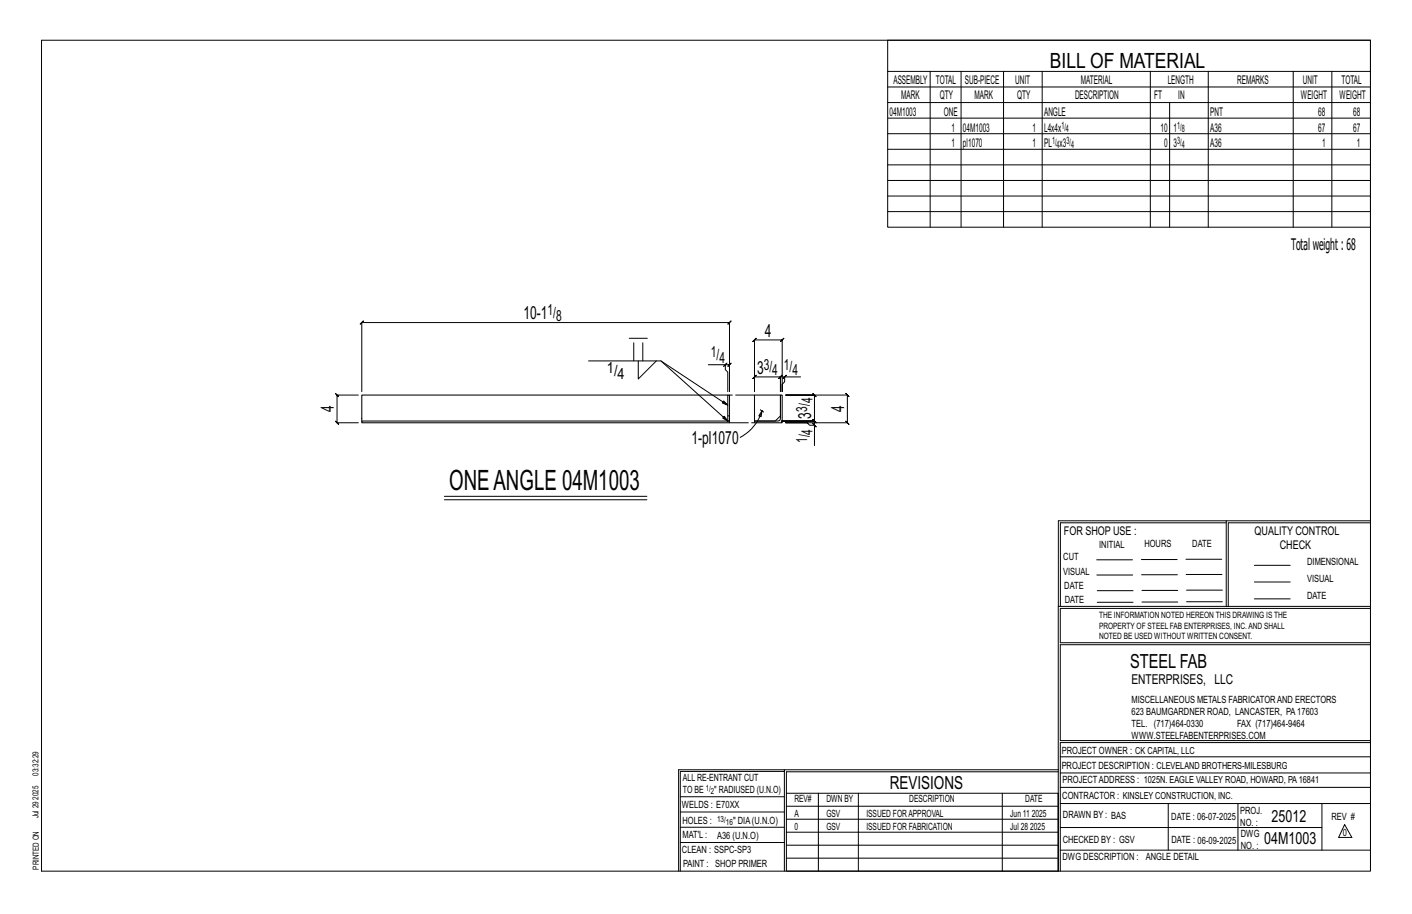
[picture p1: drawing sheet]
<svg xmlns="http://www.w3.org/2000/svg" width="432mm" height="279mm" viewBox="0 0 432 279" stroke-linecap="round" stroke-linejoin="round" font-family="sans-serif">
<defs><g id="words">
<text font-size="8.6" x="137.4" y="149.8">ONEANGLE 04M1003</text>
<text font-size="6.4" x="321.1" y="20.7">BILL OF MATERIAL</text>
<text font-size="5.9" x="345.6" y="204.1">STEEL FAB</text>
<g font-size="5.5">
<text x="160.1" y="97.6">10-1</text>
<text x="233.9" y="102.9">4</text>
<text x="231.5" y="114.2">3</text>
<text x="102.1" y="126" transform="rotate(-90 102.1 126)">4</text>
<text x="248.1" y="127.9" transform="rotate(-90 248.1 127.9)">3</text>
<text x="258.1" y="126" transform="rotate(-90 258.1 126)">4</text>
<text x="211.5" y="135.6">1-pl1070</text>
<text x="272.2" y="241.1">REVISIONS</text>
</g>
<g font-size="5.1">
<text x="388.9" y="251.3">25012</text>
<text x="386.6" y="258.1">04M1003</text>
</g>
<text font-size="4.9" x="394.8" y="76.4">Totalweight : 68</text>
<g font-size="4.7">
<text x="167.5" y="96.4">1/</text>
<text x="170.1" y="98">8</text>
<text x="217.4" y="109.3">1/</text>
<text x="220" y="110.9">4</text>
<text x="233.5" y="113">3/</text>
<text x="239.7" y="113">1/</text>
<text x="185.6" y="114.2">1/</text>
<text x="188.9" y="115.8">4</text>
<text x="236.2" y="114.6">4</text>
<text x="242.3" y="114.6">4</text>
<text x="246.8" y="125.9" transform="rotate(-90 246.8 125.9)">3/</text>
<text x="248.5" y="123.3" transform="rotate(-90 248.5 123.3)">4</text>
<text x="246.8" y="135.5" transform="rotate(-90 246.8 135.5)">1/</text>
<text x="248.5" y="132.9" transform="rotate(-90 248.5 132.9)">4</text>
</g>
<text font-size="4.2" x="346" y="209.1">ENTERPRISES, LLC</text>
<g font-size="3.7">
<text x="273.2" y="25.6">ASSEMBLY</text>
<text x="286.2" y="25.6">TOTAL</text>
<text x="295.1" y="25.6">SUB-PIECE</text>
<text x="310.4" y="25.6">UNIT</text>
<text x="330.5" y="25.6">MATERIAL</text>
<text x="357.1" y="25.6">LENGTH</text>
<text x="378.3" y="25.6">REMARKS</text>
<text x="398.4" y="25.6">UNIT</text>
<text x="410.2" y="25.6">TOTAL</text>
<text x="272.1" y="35.5">04M1003</text>
<text x="275.6" y="30.4">MARK</text>
<text x="287.4" y="30.4">QTY</text>
<text x="288.6" y="35.5">ONE</text>
<text x="298" y="30.4">MARK</text>
<text x="311" y="30.4">QTY</text>
<text x="319.3" y="35.5">ANGLE</text>
<text x="328.7" y="30.4">DESCRIPTION</text>
<text x="353" y="30.4">FT</text>
<text x="360.3" y="30.4">IN</text>
<text x="370.1" y="35.5">PNT</text>
<text x="397.8" y="30.4">WEIGHT</text>
<text x="403.2" y="35.5">68</text>
<text x="409.6" y="30.4">WEIGHT</text>
<text x="413.8" y="35.5">68</text>
<text x="290.9" y="40.2">1</text>
<text x="294.5" y="40.2">04M1003</text>
<text x="315.8" y="40.2">1</text>
<text x="319.3" y="40.2">L4x4x</text>
<text x="354.9" y="40.2">10</text>
<text x="358.9" y="40.2">1</text>
<text x="370.1" y="40.2">A36</text>
<text x="403.2" y="40.2">67</text>
<text x="413.8" y="40.2">67</text>
<text x="290.9" y="45">1</text>
<text x="294.5" y="45">pl1070</text>
<text x="315.8" y="45">1</text>
<text x="319.3" y="45">PL x3</text>
<text x="356" y="45">0</text>
<text x="358.9" y="45">3</text>
<text x="370.1" y="45">A36</text>
<text x="404.3" y="45">1</text>
<text x="415" y="45">1</text>
<text x="325.3" y="163.4">FOR SHOP USE :</text>
<text x="383.7" y="163.4">QUALITY CONTROL</text>
<text x="391.4" y="167.8">CHECK</text>
</g>
<g font-size="3.1">
<text x="324.6" y="39.4">1/</text>
<text x="326" y="40.5">4</text>
<text x="360" y="39.4">1/</text>
<text x="361.4" y="40.5">8</text>
<text x="321.7" y="44.1">1/</text>
<text x="323.1" y="45.3">4</text>
<text x="326.1" y="44.1">3/</text>
<text x="327.5" y="45.3">4</text>
<text x="360" y="44.1">3/</text>
<text x="361.4" y="45.3">4</text>
<text x="336.2" y="167.4">INITIAL</text>
<text x="350" y="167.1">HOURS</text>
<text x="364.6" y="167.2">DATE</text>
<text x="325.2" y="171.3">CUT</text>
<text x="399.8" y="172.8">DIMENSIONAL</text>
<text x="325.1" y="175.8">VISUAL</text>
<text x="399.8" y="177.9">VISUAL</text>
<text x="325.5" y="180">DATE</text>
<text x="325.7" y="184.4">DATE</text>
<text x="399.8" y="183.1">DATE</text>
<text x="346" y="215">MISCELLANEOUS METALS FABRICATORAND ERECTORS</text>
<text x="346" y="218.6">623 BAUMGARDNER ROAD, LANCASTER, PA17603</text>
<text x="346" y="225.8">WWW.STEELFABENTERPRISES.COM</text>
<text x="346" y="222.2">TEL. (717)464-0330</text>
<text x="378.3" y="222.2">FAX (717)464-9464</text>
<text x="324.7" y="230.5">PROJECT OWNER : CK CAPITAL, LLC</text>
<text x="208.8" y="238.8">ALL RE-ENTRANT CUT</text>
<text x="324.7" y="235.1">PROJECT DESCRIPTION : CLEVELAND BROTHERS-MILESBURG</text>
<text x="324.9" y="239.5">PROJECTADDRESS : 1025N. EAGLE VALLEY ROAD, HOWARD, PA16841</text>
<text x="208.8" y="242.5">TO BE</text>
<text x="218.4" y="242.5">&quot; RADIUSED (U.N.O)</text>
<text x="242.9" y="245.3">REV#</text>
<text x="252.7" y="245.3">DWN BY</text>
<text x="278.1" y="245.3">DESCRIPTION</text>
<text x="313.5" y="245.3">DATE</text>
<text x="324.9" y="244.2">CONTRACTOR : KINSLEY CONSTRUCTION, INC.</text>
<text x="208.5" y="247">WELDS : E70XX</text>
<text x="208.7" y="251.7">HOLES :</text>
<text x="224.2" y="251.8">&quot; DIA(U.N.O)</text>
<text x="242.9" y="249.9">A</text>
<text x="252.7" y="249.9">GSV</text>
<text x="264.9" y="249.9">ISSUED FORAPPROVAL</text>
<text x="309" y="249.9">Jun 11</text>
<text x="315.5" y="249.9">2025</text>
<text x="325.1" y="250">DRAWN BY : BAS</text>
<text x="358.2" y="250.5">DATE : 06-07-2025</text>
<text x="379.3" y="248.9">PROJ.</text>
<text x="407.2" y="250.5">REV #</text>
<text x="208.7" y="256.3">MAT'L :</text>
<text x="219.3" y="256.4">A36 (U.N.O)</text>
<text x="242.9" y="253.8">0</text>
<text x="252.7" y="253.8">GSV</text>
<text x="264.9" y="253.8">ISSUED FOR FABRICATION</text>
<text x="309" y="253.8">Jul 28</text>
<text x="315" y="253.8">2025</text>
<text x="325" y="257.6">CHECKED BY : GSV</text>
<text x="358.3" y="257.7">DATE : 06-09-2025</text>
<text x="379.3" y="252.5">NO. :</text>
<text x="379.5" y="255.9">DWG</text>
<text x="410.6" y="255.5">0</text>
<text x="208.6" y="260.7">CLEAN : SSPC-SP3</text>
<text x="324.9" y="262.9">DWG DESCRIPTION :</text>
<text x="350.4" y="263">ANGLE DETAIL</text>
<text x="379.5" y="259.5">NO. :</text>
<text x="208.9" y="265">PAINT : SHOP PRIMER</text>
</g>
<g font-size="2.7">
<text x="336.1" y="189">THE INFORMATION NOTED HEREON THIS DRAWING IS THE</text>
<text x="336.1" y="195.4">NOTED BE USED WITHOUT WRITTEN CONSENT.</text>
<text x="336.1" y="192.2">PROPERTY OF STEEL FAB ENTERPRISES, INC.AND SHALL</text>
</g>
<g font-size="2.6">
<text x="215.9" y="241.8">1/</text>
<text x="217.4" y="242.7">2</text>
<text x="219.3" y="251.1">13/</text>
<text x="222" y="252.1">16</text>
</g>
<g font-size="2.5">
<text x="11.7" y="237.1" transform="rotate(-90 11.7 237.1)">03:32:29</text>
<text x="11.8" y="244.4" transform="rotate(-90 11.8 244.4)">2025</text>
<text x="11.8" y="250.1" transform="rotate(-90 11.8 250.1)">Jul 29</text>
<text x="11.9" y="265.8" transform="rotate(-90 11.9 265.8)">PRINTED ON</text>
</g>
</g></defs>
<g fill="none" stroke="#000" stroke-width=".31">
<path d="M12.7 12.3h406.4v254h-406.4zM271.5 12.3h147.6v57.2h-147.6zM271.5 21.8h147.6M271.5 26.6h147.6M271.5 31.4h147.6M271.5 36.1h147.6M284.5 21.8v47.7M293.9 21.8v47.7M306.9 21.8v47.7M318.7 21.8v47.7M351.8 21.8v47.7M357.7 31.4v38.1"/>
<path d="M369.5 21.8v47.7M395.5 21.8v47.7M407.3 21.8v47.7M271.5 40.9h147.6M271.5 45.6h147.6M271.5 50.4h147.6M271.5 55.2h147.6M271.5 59.9h147.6M271.5 64.7h147.6M180 110.3h22.1l20.5 18.4-1.6-.9 .5-.5 1.1 1.4M192.4 103.4h5.6M193.8 104.8v5.5"/>
<path d="M195.2 110.3v5.6l5.5-5.6M196.6 104.8v5.5M202.1 110.3l20.5 13.5-1.7-.6 .4-.6 1.3 1.2M216.6 111.5h5.2v1.5l.8 .7v6M221.8 111.5l.5-.5-1 1zM221.8 111.5h1.3l-.5 .5 1-1-.5 .5v8.2v-21.1l.5-.5-1 1 .5-.5h-112.5l.5-.5-1 1 .5-.5v21.1M239.4 115.7l1-1zM239.9 115.2h-1.2l.5-.5-1 1 .5-.5v4.5v-4.5l.5-.5-1 1 .5-.5h-8l.5-.5-1 1 .5-.5v4.5v-15.8l-.5 .5 1-1-.5 .5h8.5l-.5 .5 1-1-.5 .5v15.8v-2.2l.7-.8v-1.5h4.9M109.6 120.8h-6.5l-.5-.5 1 1-.5-.5v8.4l-.5-.5 1 1-.5-.5h6.5M232.6 125.2l.4 .4M233 125.6l-.2 1.8-.7-.3zM233 125.6a13.7 13.7 0 0 1-6.6 8.1"/>
<path d="M233 125.6l.5 .4M248.6 129.5l1 1zM249.1 130v-1.3l.5 .5-1-1 .5 .5h-10.2h10.2l.5 .5-1-1 .5 .5v-7.9l.5 .5-1-1 .5 .5h-8.8h18.8l-.5-.5 1 1-.5-.5v8.4l-.5-.5 1 1-.5-.5h-18.8h6.5l.8 .8h1.5v6.2M135.9 151.7h61.9M135.9 152.8h61.9M375 159.8h-50.7v25.6M375 159.2h-51.3l-.1 107.1M419.1 159.2h-44.1v26.2M419.1 159.8h-43.5v25.6M335.4 171.1h10.9M335.4 175.8h11M349 171h11"/>
<path d="M349.1 175.7h11M362.7 171h10.9M362.7 175.6h11M383.6 172.8h11M383.6 177.9h11M323.7 185.4h95.4M335.5 184.1h11M335.5 180.6h11M349.2 184h11M349.2 180.5h11M362.9 180.4h10.9M362.9 184h10.9"/>
<path d="M383.6 183.1h11M419.1 186h-94.9v10.5h94.9M419.1 197.1h-94.9v29.3h94.9v.6h-94.9v39.3M239.9 235.8h-31.9v30.5M239.9 235.3h-32.4v31M323.6 235.3h-83.7v31M323.6 235.9h-83.1v6.6M324.2 236.3h94.9M324.2 231.4h94.9M208 252.9h31.9M208 257.5h31.9M208 243.6h31.9"/>
<path d="M208 248.2h31.9M240.5 242.5h83.1v23.8h-83.1zM240.5 258.4h83.1M240.5 254.4h83.1M240.5 250.4h83.1M240.5 246.5h83.1M250.3 242.5v23.8M262.5 242.5v23.8M306.5 242.5v23.8M324.2 253h80.1M324.2 245.6h94.9M324.2 259.9h94.9"/>
<path d="M324.2 240.7h94.9M357.3 245.6v14.3M378.6 245.6v14.3M404.3 245.6v14.3M411.2 252.1l2.2 3.9h-4zM240.5 262.3h83.1"/>
</g>
<path d="M110.6 128.7h112.5v.5h-112.5zM222.6 120.8h.5v7.9h-.5zM222.6 120.8h-112v7.9M230.7 120.8h8v6.3l-1.6 1.6h-6.4zM238.7 120.8h.5v8.4h-8.5v-.5h7.2a.79 .79 0 0 0 .8-.8z" fill="none" stroke="#000" stroke-width=".32"/>
<path d="M223.1 127.1h-.5" fill="none" stroke="#000" stroke-width=".31" stroke-dasharray="2 1.4"/>
<path d="M223.1 129.2h7.6M230.7 120.8h-7.6" fill="none" stroke="#000" stroke-width=".31" stroke-dasharray="5.8 1 1 1"/>
<use href="#words"/>
</svg>
